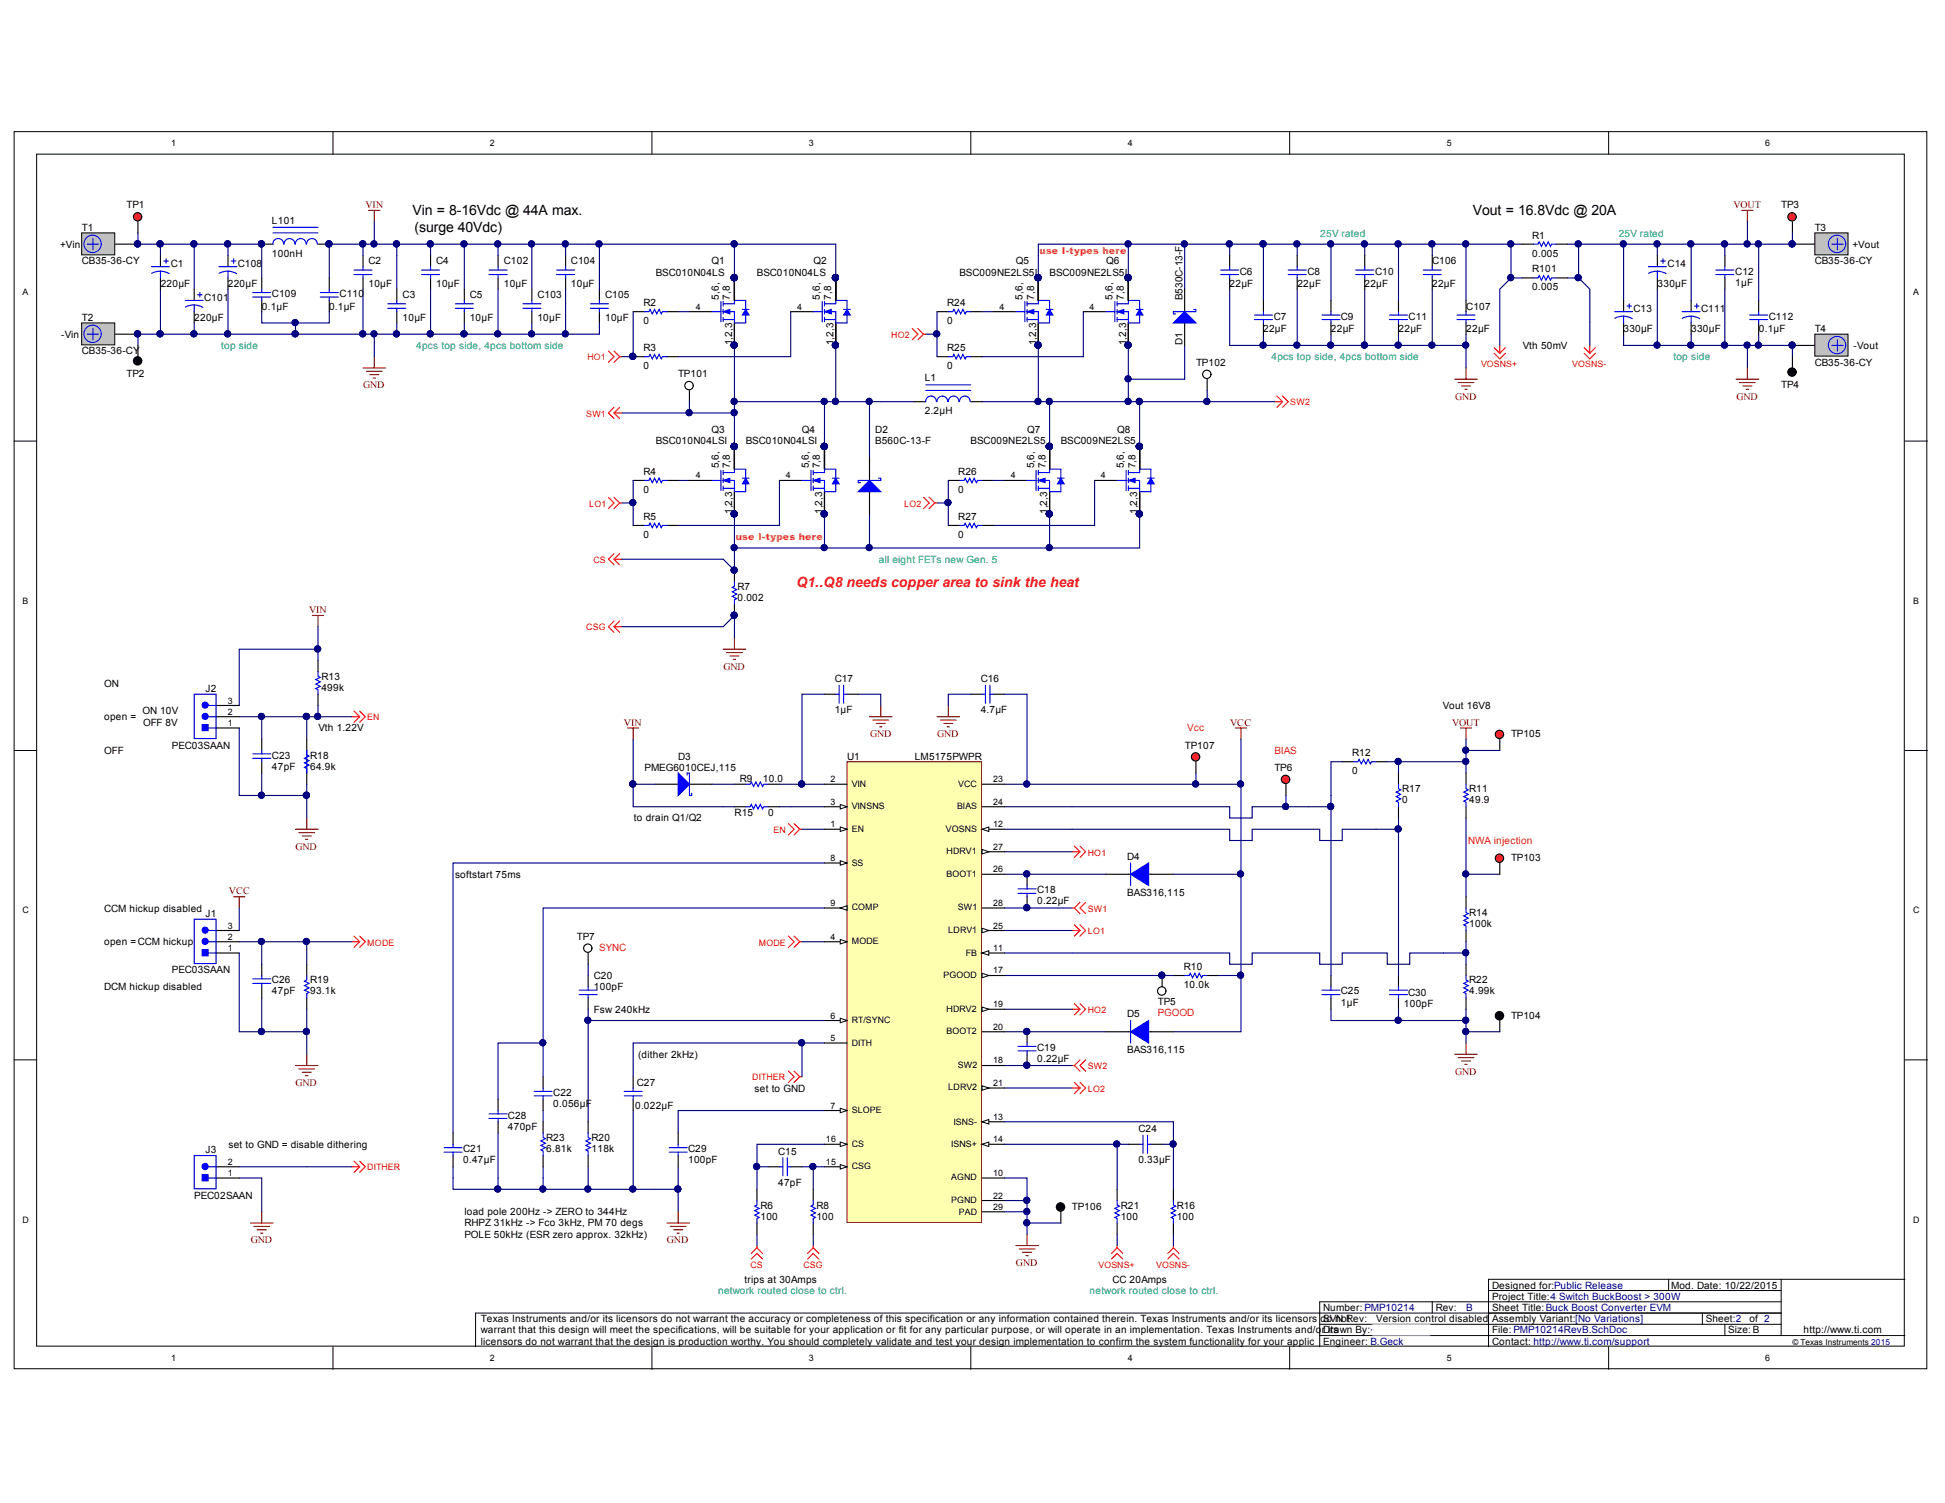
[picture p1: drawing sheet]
<svg xmlns="http://www.w3.org/2000/svg" width="279mm" height="216mm" viewBox="0 0 279 216" stroke-linecap="round" stroke-linejoin="round" font-family="sans-serif">
<defs><g id="words">
<g font-size="2">
<text x="59.3" y="30.9">Vin = 8-16Vdc @ 44A max.</text>
<text x="59.5" y="33.4">(surge 40Vdc)</text>
<text x="211.6" y="30.9">Vout = 16.8Vdc @ 20A</text>
</g>
<text font-size="2" fill="#ee0e22" x="114.4" y="84.3">Q1..Q8 needs copper area to sink the heat</text>
<g font-size="1.4">
<text x="18.2" y="29.9">TP1</text>
<text x="255.9" y="29.9">TP3</text>
<text x="8.6" y="35.6">+Vin</text>
<text x="11.8" y="33.1">T1</text>
<text x="39.1" y="32.2">L101</text>
<text x="220.1" y="34.3">R1</text>
<text x="260.7" y="33.1">T3</text>
<text x="266.1" y="35.6">+Vout</text>
<text x="11.8" y="38">CB35-36-CY</text>
<text x="23.1" y="41.3">220µF</text>
<text x="24.5" y="38.3">C1</text>
<text x="32.7" y="41.3">220µF</text>
<text x="34.2" y="38.3">C108</text>
<text x="39.1" y="36.9">100nH</text>
<text x="52.9" y="41.3">10µF</text>
<text x="52.9" y="38">C2</text>
<text x="62.7" y="41.3">10µF</text>
<text x="62.7" y="38">C4</text>
<text x="72.4" y="41.3">10µF</text>
<text x="72.4" y="38">C102</text>
<text x="82" y="41.3">10µF</text>
<text x="82" y="38">C104</text>
<text x="94.2" y="39.6">BSC010N04LS</text>
<text x="102.2" y="38">Q1</text>
<text x="108.7" y="39.6">BSC010N04LS</text>
<text x="116.9" y="38">Q2</text>
<text x="137.8" y="39.6">BSC009NE2LS5I</text>
<text x="145.9" y="38">Q5</text>
<text x="150.8" y="39.6">BSC009NE2LS5I</text>
<text x="158.9" y="38">Q6</text>
<text x="176.6" y="41.3">22µF</text>
<text x="178.1" y="39.5">C6</text>
<text x="186.4" y="41.3">22µF</text>
<text x="187.8" y="39.5">C8</text>
<text x="196" y="41.3">22µF</text>
<text x="197.5" y="39.5">C10</text>
<text x="205.7" y="41.3">22µF</text>
<text x="205.7" y="38">C106</text>
<text x="220.1" y="41.7">0.005</text>
<text x="220.1" y="39.1">R101</text>
<text x="220.1" y="36.9">0.005</text>
<text x="238.1" y="41.3">330µF</text>
<text x="239.6" y="38.3">C14</text>
<text x="249.3" y="41.1">1µF</text>
<text x="249.3" y="39.5">C12</text>
<text x="260.7" y="38">CB35-36-CY</text>
<text x="11.8" y="46.1">T2</text>
<text x="27.9" y="46.1">220µF</text>
<text x="29.3" y="43.2">C101</text>
<text x="37.6" y="44.5">0.1µF</text>
<text x="39.1" y="42.7">C109</text>
<text x="47.3" y="44.5">0.1µF</text>
<text x="48.8" y="42.7">C110</text>
<text x="57.8" y="46.1">10µF</text>
<text x="57.8" y="42.9">C3</text>
<text x="67.5" y="46.1">10µF</text>
<text x="67.5" y="42.9">C5</text>
<text x="77.2" y="46.1">10µF</text>
<text x="77.2" y="42.9">C103</text>
<text x="86.9" y="46.1">10µF</text>
<text x="86.9" y="42.9">C105</text>
<text x="92.4" y="46.6">0</text>
<text x="92.4" y="44">R2</text>
<text x="103.2" y="43" transform="rotate(-90 103.2 43)">5,6,</text>
<text x="104.9" y="43" transform="rotate(-90 104.9 43)">7,8</text>
<text x="117.8" y="43" transform="rotate(-90 117.8 43)">5,6,</text>
<text x="119.4" y="43" transform="rotate(-90 119.4 43)">7,8</text>
<text x="136.1" y="46.6">0</text>
<text x="136.1" y="44">R24</text>
<text x="146.9" y="43" transform="rotate(-90 146.9 43)">5,6,</text>
<text x="148.6" y="43" transform="rotate(-90 148.6 43)">7,8</text>
<text x="159.8" y="43" transform="rotate(-90 159.8 43)">5,6,</text>
<text x="161.4" y="43" transform="rotate(-90 161.4 43)">7,8</text>
<text x="169.9" y="43.1" transform="rotate(-90 169.9 43.1)">B530C-13-F</text>
<text x="181.5" y="47.7">22µF</text>
<text x="183" y="45.9">C7</text>
<text x="191.2" y="47.7">22µF</text>
<text x="192.6" y="45.9">C9</text>
<text x="200.9" y="47.7">22µF</text>
<text x="202.3" y="45.9">C11</text>
<text x="210.6" y="47.7">22µF</text>
<text x="210.6" y="44.5">C107</text>
<text x="233.2" y="47.7">330µF</text>
<text x="234.6" y="44.8">C13</text>
<text x="242.9" y="47.7">330µF</text>
<text x="244.4" y="44.8">C111</text>
<text x="252.7" y="47.7">0.1µF</text>
<text x="254.1" y="45.9">C112</text>
<text x="260.7" y="47.7">T4</text>
<text x="8.8" y="48.5">-Vin</text>
<text x="11.8" y="50.9">CB35-36-CY</text>
<text x="92.4" y="53">0</text>
<text x="92.4" y="50.5">R3</text>
<text x="105.2" y="49.6" transform="rotate(-90 105.2 49.6)">1,2,3</text>
<text x="119.7" y="49.6" transform="rotate(-90 119.7 49.6)">1,2,3</text>
<text x="136.1" y="53">0</text>
<text x="136.1" y="50.5">R25</text>
<text x="148.8" y="49.6" transform="rotate(-90 148.8 49.6)">1,2,3</text>
<text x="161.8" y="49.6" transform="rotate(-90 161.8 49.6)">1,2,3</text>
<text x="169.9" y="49.6" transform="rotate(-90 169.9 49.6)">D1</text>
<text x="171.8" y="52.6">TP102</text>
<text x="218.8" y="50.1">Vth 50mV</text>
<text x="260.7" y="52.6">CB35-36-CY</text>
<text x="266.3" y="50.1">-Vout</text>
<text x="18.2" y="54.2">TP2</text>
<text x="97.4" y="54.2">TP101</text>
<text x="132.8" y="59.5">2.2µH</text>
<text x="132.8" y="54.8">L1</text>
<text x="255.9" y="55.8">TP4</text>
<text x="94.2" y="63.8">BSC010N04LSI</text>
<text x="102.2" y="62.2">Q3</text>
<text x="107.1" y="63.8">BSC010N04LSI</text>
<text x="115.2" y="62.2">Q4</text>
<text x="125.7" y="62.2">D2</text>
<text x="125.7" y="63.8">B560C-13-F</text>
<text x="139.4" y="63.8">BSC009NE2LS5</text>
<text x="147.6" y="62.2">Q7</text>
<text x="152.4" y="63.8">BSC009NE2LS5</text>
<text x="160.5" y="62.2">Q8</text>
<text x="92.4" y="70.8">0</text>
<text x="92.4" y="68.2">R4</text>
<text x="103.2" y="67.2" transform="rotate(-90 103.2 67.2)">5,6,</text>
<text x="104.9" y="67.2" transform="rotate(-90 104.9 67.2)">7,8</text>
<text x="116.2" y="67.2" transform="rotate(-90 116.2 67.2)">5,6,</text>
<text x="117.8" y="67.2" transform="rotate(-90 117.8 67.2)">7,8</text>
<text x="137.7" y="70.8">0</text>
<text x="137.7" y="68.2">R26</text>
<text x="148.6" y="67.2" transform="rotate(-90 148.6 67.2)">5,6,</text>
<text x="150.2" y="67.2" transform="rotate(-90 150.2 67.2)">7,8</text>
<text x="161.4" y="67.2" transform="rotate(-90 161.4 67.2)">5,6,</text>
<text x="163.1" y="67.2" transform="rotate(-90 163.1 67.2)">7,8</text>
<text x="92.4" y="77.3">0</text>
<text x="92.4" y="74.7">R5</text>
<text x="105.2" y="73.9" transform="rotate(-90 105.2 73.9)">1,2,3</text>
<text x="118.1" y="73.9" transform="rotate(-90 118.1 73.9)">1,2,3</text>
<text x="137.7" y="77.3">0</text>
<text x="137.7" y="74.7">R27</text>
<text x="150.4" y="73.9" transform="rotate(-90 150.4 73.9)">1,2,3</text>
<text x="163.4" y="73.9" transform="rotate(-90 163.4 73.9)">1,2,3</text>
<text x="106" y="86.3">0.002</text>
<text x="106" y="84.7">R7</text>
<text x="15" y="98.6">ON</text>
<text x="29.5" y="99.4">J2</text>
<text x="46.2" y="99.2">499k</text>
<text x="46.2" y="97.6">R13</text>
<text x="119.9" y="98">C17</text>
<text x="140.9" y="98">C16</text>
<text x="207.3" y="101.9">Vout 16V8</text>
<text x="15" y="103.5">open =</text>
<text x="20.5" y="102.6">ON 10V</text>
<text x="20.5" y="104.2">OFF 8V</text>
<text x="24.7" y="107.5">PEC03SAAN</text>
<text x="45.7" y="105.1">Vth 1.22V</text>
<text x="119.9" y="102.5">1µF</text>
<text x="140.9" y="102.5">4.7µF</text>
<text x="170.2" y="107.5">TP107</text>
<text x="217.1" y="105.9">TP105</text>
<text x="15" y="108.3">OFF</text>
<text x="39.1" y="109">C23</text>
<text x="39.1" y="110.6">47pF</text>
<text x="44.6" y="110.6">64.9k</text>
<text x="44.6" y="109">R18</text>
<text x="92.6" y="110.7">PMEG6010CEJ,115</text>
<text x="97.4" y="109.1">D3</text>
<text x="106.3" y="112.3">R9</text>
<text x="109.6" y="112.3">10.0</text>
<text x="121.7" y="109.1">U1</text>
<text x="131.4" y="109.1">LM5175PWPR</text>
<text x="183.1" y="110.7">TP6</text>
<text x="194.2" y="111.2">0</text>
<text x="194.2" y="108.6">R12</text>
<text x="201.4" y="113.8">R17</text>
<text x="211.1" y="113.8">R11</text>
<text x="91.1" y="118">to drain Q1/Q2</text>
<text x="105.5" y="117.2">R15</text>
<text x="110.3" y="117.2">0</text>
<text x="201.4" y="115.4">0</text>
<text x="211.1" y="115.4">49.9</text>
<text x="161.9" y="123.5">D4</text>
<text x="217.1" y="123.7">TP103</text>
<text x="15" y="130.9">CCM hickup disabled</text>
<text x="29.5" y="131.8">J1</text>
<text x="65.4" y="126.1">softstart 75ms</text>
<text x="149" y="129.9">0.22µF</text>
<text x="149" y="128.3">C18</text>
<text x="161.9" y="128.7">BAS316,115</text>
<text x="211.1" y="131.6">R14</text>
<text x="15" y="135.8">open =CCM hickup</text>
<text x="82.9" y="135">TP7</text>
<text x="211.1" y="133.2">100k</text>
<text x="15" y="142.3">DCM hickup disabled</text>
<text x="24.7" y="139.8">PEC03SAAN</text>
<text x="39.1" y="141.2">C26</text>
<text x="39.1" y="142.9">47pF</text>
<text x="44.6" y="142.9">93.1k</text>
<text x="44.6" y="141.2">R19</text>
<text x="85.3" y="142.3">100pF</text>
<text x="85.3" y="140.7">C20</text>
<text x="170" y="141.9">10.0k</text>
<text x="170" y="139.3">R10</text>
<text x="192.6" y="142.9">C25</text>
<text x="202.3" y="143">C30</text>
<text x="211.1" y="142.9">4.99k</text>
<text x="211.1" y="141.2">R22</text>
<text x="85.3" y="145.5">Fsw 240kHz</text>
<text x="161.9" y="146.1">D5</text>
<text x="166.3" y="144.4">TP5</text>
<text x="192.6" y="144.5">1µF</text>
<text x="201.7" y="144.6">100pF</text>
<text x="217.1" y="146.3">TP104</text>
<text x="91.5" y="156">C27</text>
<text x="91.7" y="152">(dither 2kHz)</text>
<text x="149" y="152.6">0.22µF</text>
<text x="149" y="151">C19</text>
<text x="161.9" y="151.3">BAS316,115</text>
<text x="73" y="160.7">C28</text>
<text x="79.5" y="159.1">0.056µF</text>
<text x="79.5" y="157.5">C22</text>
<text x="91.2" y="159.3">0.022µF</text>
<text x="108.4" y="156.8">set to GND</text>
<text x="29.5" y="165.7">J3</text>
<text x="32.8" y="164.9">set to GND = disable dithering</text>
<text x="66.5" y="167.1">0.47µF</text>
<text x="66.5" y="165.5">C21</text>
<text x="73" y="162.3">470pF</text>
<text x="78.5" y="165.5">6.81k</text>
<text x="78.5" y="163.9">R23</text>
<text x="85" y="165.5">118k</text>
<text x="85" y="163.9">R20</text>
<text x="98.8" y="167.1">100pF</text>
<text x="98.8" y="165.5">C29</text>
<text x="111.8" y="165.8">C15</text>
<text x="163.5" y="167.1">0.33µF</text>
<text x="163.5" y="162.6">C24</text>
<text x="27.9" y="172.2">PEC02SAAN</text>
<text x="109.2" y="173.6">R6</text>
<text x="111.8" y="170.4">47pF</text>
<text x="117.3" y="173.6">R8</text>
<text x="154" y="173.8">TP106</text>
<text x="161" y="173.6">R21</text>
<text x="169" y="173.6">R16</text>
<text x="66.7" y="174.6">load pole 200Hz -&gt; ZERO to 344Hz</text>
<text x="66.7" y="176.2">RHPZ 31kHz -&gt; Fco 3kHz, PM 70 degs</text>
<text x="66.7" y="177.8">POLE 50kHz (ESR zero approx. 32kHz)</text>
<text x="109.2" y="175.2">100</text>
<text x="117.3" y="175.2">100</text>
<text x="161" y="175.2">100</text>
<text x="169" y="175.2">100</text>
<text x="107" y="184.3">trips at 30Amps</text>
<text x="159.8" y="184.3">CC 20Amps</text>
<text x="214.4" y="185.1">Designed for:Public Release</text>
<text x="240.1" y="185.1">Mod. Date: 10/22/2015</text>
<text x="69.1" y="189.9">Texas Instruments and/or its licensors do not warrant the accuracy or completeness of this specification or any information contained therein. Texas Instruments and/or its licensors</text>
<text x="69.1" y="191.5">warrant that this design will meet the specifications, will be suitable for your application or fit for any particular purpose, or will operate in an implementation. Texas Instruments and/o</text>
<text x="189.7" y="189.9">dSoVnoRev:</text>
<text x="189.9" y="191.5">rDirts</text>
<text x="190.1" y="188.3">Number: PMP10214</text>
<text x="191.6" y="191.5">awn By:Kim Nielson</text>
<text x="191.9" y="189.9">N t</text>
<text x="197.7" y="189.9">Version control disabled</text>
<text x="206.2" y="188.3">Rev:</text>
<text x="214.4" y="188.3">Sheet Title:Buck Boost Converter EVM</text>
<text x="214.4" y="191.5">File: PMP10214RevB.SchDoc</text>
<text x="214.4" y="186.7">Project Title:4 Switch BuckBoost &gt; 300W</text>
<text x="214.4" y="189.9">Assembly Variant:[No Variations]</text>
<text x="245" y="189.9">Sheet:2</text>
<text x="248.3" y="191.5">Size: B</text>
<text x="251.3" y="189.9">of 2</text>
<text x="259.1" y="191.5">http://www.ti.com</text>
<text x="69.1" y="193.1">licensors do not warrant that the design is production worthy. You should completely validate and test your design implementation to confirm the system functionality for your applica</text>
<text x="189.7" y="193.1">tEngineer: B.Geck</text>
<text x="190.1" y="193.1">ion.</text>
<text x="214.4" y="193.1">Contact: http://www.ti.com/support</text>
</g>
<g font-size="1.4" fill="#800000">
<text x="52.5" y="29.9">VIN</text>
<text x="249" y="29.9">VOUT</text>
<text x="52.2" y="55.8">GND</text>
<text x="209" y="57.4">GND</text>
<text x="249.4" y="57.4">GND</text>
<text x="44.4" y="88.1">VIN</text>
<text x="103.9" y="96.2">GND</text>
<text x="89.6" y="104.2">VIN</text>
<text x="125" y="105.8">GND</text>
<text x="134.6" y="105.8">GND</text>
<text x="176.7" y="104.2">VCC</text>
<text x="208.6" y="104.2">VOUT</text>
<text x="42.4" y="122.1">GND</text>
<text x="32.9" y="128.5">VCC</text>
<text x="42.4" y="156">GND</text>
<text x="209" y="154.3">GND</text>
<text x="36" y="178.6">GND</text>
<text x="95.8" y="178.6">GND</text>
<text x="145.9" y="181.8">GND</text>
</g>
<g font-size="1.4" fill="#00a36e">
<text x="189.7" y="34">25V rated</text>
<text x="232.5" y="34">25V rated</text>
<text x="31.8" y="50.1">top side</text>
<text x="59.8" y="50.1">4pcs top side, 4pcs bottom side</text>
<text x="182.6" y="51.7">4pcs top side, 4pcs bottom side</text>
<text x="240.4" y="51.7">top side</text>
<text x="126.2" y="80.8">all eight FETs new Gen. 5</text>
<text x="103.2" y="185.9">network routed close to ctrl.</text>
<text x="156.5" y="185.9">network routed close to ctrl.</text>
</g>
<g font-size="1.4" fill="#fd8300">
<text x="149.3" y="36.4">use I-types here</text>
<text x="105.7" y="77.6">use I-types here</text>
</g>
<g font-size="1.4" fill="#ee0e22">
<text x="170.6" y="105.1">Vcc</text>
<text x="183.1" y="108.3">BIAS</text>
<text x="210.9" y="121.2">NWA injection</text>
<text x="86.1" y="136.6">SYNC</text>
<text x="166.3" y="146">PGOOD</text>
</g>
<text font-size="1.4" fill="#000080" x="210.6" y="188.3">B</text>
<g font-size="1.3">
<text x="24.6" y="21">1</text>
<text x="70.4" y="21">2</text>
<text x="116.2" y="21">3</text>
<text x="162" y="21">4</text>
<text x="207.8" y="21">5</text>
<text x="253.6" y="21">6</text>
<text x="3.2" y="42.4">A</text>
<text x="99.9" y="44.5">4</text>
<text x="114.5" y="44.5">4</text>
<text x="143.6" y="44.5">4</text>
<text x="156.5" y="44.5">4</text>
<text x="274.8" y="42.4">A</text>
<text x="99.9" y="68.7">4</text>
<text x="112.9" y="68.7">4</text>
<text x="145.2" y="68.7">4</text>
<text x="158.1" y="68.7">4</text>
<text x="3.2" y="86.7">B</text>
<text x="274.8" y="86.7">B</text>
<text x="32.7" y="101.1">3</text>
<text x="32.7" y="104.3">1</text>
<text x="32.7" y="102.7">2</text>
<text x="119.3" y="112.3">2</text>
<text x="122.4" y="113">VIN</text>
<text x="137.7" y="113">VCC</text>
<text x="142.6" y="112.3">23</text>
<text x="119.3" y="118.8">1</text>
<text x="119.3" y="115.6">3</text>
<text x="122.4" y="119.5">EN</text>
<text x="122.4" y="116.2">VINSNS</text>
<text x="135.9" y="119.5">VOSNS</text>
<text x="137.5" y="116.2">BIAS</text>
<text x="142.6" y="118.8">12</text>
<text x="142.6" y="115.6">24</text>
<text x="119.3" y="123.7">8</text>
<text x="122.4" y="124.3">SS</text>
<text x="136" y="125.9">BOOT1</text>
<text x="136" y="122.7">HDRV1</text>
<text x="142.6" y="125.3">26</text>
<text x="142.6" y="122.1">27</text>
<text x="3.2" y="131.2">C</text>
<text x="119.3" y="130.2">9</text>
<text x="122.4" y="130.8">COMP</text>
<text x="137.6" y="130.8">SW1</text>
<text x="142.6" y="130.2">28</text>
<text x="274.8" y="131.2">C</text>
<text x="32.7" y="136.6">1</text>
<text x="32.7" y="135">2</text>
<text x="32.7" y="133.4">3</text>
<text x="119.3" y="135">4</text>
<text x="122.4" y="135.7">MODE</text>
<text x="136.2" y="134.1">LDRV1</text>
<text x="138.8" y="137.3">FB</text>
<text x="142.6" y="136.6">11</text>
<text x="142.6" y="133.4">25</text>
<text x="135.5" y="140.5">PGOOD</text>
<text x="142.6" y="139.8">17</text>
<text x="119.3" y="149.5">5</text>
<text x="119.3" y="146.3">6</text>
<text x="122.4" y="147">RT/SYNC</text>
<text x="136" y="145.4">HDRV2</text>
<text x="136" y="148.6">BOOT2</text>
<text x="142.6" y="144.7">19</text>
<text x="142.6" y="147.9">20</text>
<text x="122.4" y="150.2">DITH</text>
<text x="137.6" y="153.4">SW2</text>
<text x="142.6" y="152.7">18</text>
<text x="119.3" y="159.3">7</text>
<text x="122.4" y="159.9">SLOPE</text>
<text x="136.2" y="156.6">LDRV2</text>
<text x="137" y="161.5">ISNS-</text>
<text x="142.6" y="160.9">13</text>
<text x="142.6" y="156">21</text>
<text x="32.7" y="167.4">2</text>
<text x="118.6" y="167.4">15</text>
<text x="118.6" y="164.1">16</text>
<text x="122.4" y="168">CSG</text>
<text x="122.4" y="164.7">CS</text>
<text x="136.6" y="164.7">ISNS+</text>
<text x="142.6" y="164.1">14</text>
<text x="32.7" y="169">1</text>
<text x="136.6" y="169.6">AGND</text>
<text x="136.6" y="172.9">PGND</text>
<text x="142.6" y="169">10</text>
<text x="142.6" y="172.2">22</text>
<text x="142.6" y="173.8">29</text>
<text x="3.2" y="175.6">D</text>
<text x="137.7" y="174.5">PAD</text>
<text x="274.8" y="175.6">D</text>
<text x="24.6" y="195.5">1</text>
<text x="70.4" y="195.5">2</text>
<text x="116.2" y="195.5">3</text>
<text x="162" y="195.5">4</text>
<text x="207.8" y="195.5">5</text>
<text x="253.6" y="195.5">6</text>
</g>
<g font-size="1.3" fill="#f00">
<text x="84.4" y="51.7">HO1</text>
<text x="128" y="48.5">HO2</text>
<text x="212.7" y="52.7">VOSNS+</text>
<text x="225.9" y="52.7">VOSNS-</text>
<text x="84.2" y="59.8">SW1</text>
<text x="185.4" y="58.2">SW2</text>
<text x="84.6" y="72.8">LO1</text>
<text x="129.9" y="72.8">LO2</text>
<text x="85.2" y="80.9">CS</text>
<text x="84.2" y="90.5">CSG</text>
<text x="52.8" y="103.5">EN</text>
<text x="111.1" y="119.6">EN</text>
<text x="156.3" y="122.9">HO1</text>
<text x="156.3" y="130.9">SW1</text>
<text x="52.8" y="135.8">MODE</text>
<text x="109" y="135.8">MODE</text>
<text x="156.3" y="134.2">LO1</text>
<text x="156.3" y="145.5">HO2</text>
<text x="108.1" y="155.2">DITHER</text>
<text x="156.3" y="153.6">SW2</text>
<text x="156.3" y="156.8">LO2</text>
<text x="52.8" y="168.1">DITHER</text>
<text x="107.8" y="182.1">CS</text>
<text x="115.4" y="182.1">CSG</text>
<text x="157.8" y="182.1">VOSNS+</text>
<text x="166.1" y="182.1">VOSNS-</text>
</g>
<text font-size="1.2" x="257.5" y="193.2">© Texas Instruments 2015</text>
</g></defs>
<g fill="#fff" stroke="#000" stroke-width=".14">
<path d="M2 18.9h274.8v177.7h-274.8z"/>
<path d="M5.3 22.1h268.3v171.3h-268.3z"/>
</g>
<g fill="none" stroke="#000" stroke-width=".14">
<path d="M47.8 18.9v3.2M93.7 18.9v3.2M139.5 18.9v3.2M185.3 18.9v3.2M231.1 18.9v3.2M2 63.4h3.3M273.6 63.4h3.3M2 107.8h3.3M273.6 107.8h3.3M2 152.2h3.3M273.6 152.2h3.3M47.8 193.5v3.2"/>
<path d="M93.7 193.5v3.2M139.5 193.5v3.2M185.3 193.5v3.2M189.6 191.8h84M189.6 190.2h66.3M205.7 187v1.6M213.8 185.4h42.1M231.1 193.5v3.2M239.7 183.8v1.6M244.5 188.6v1.6M247.8 190.2v1.6M255.9 188.6h-187.6v4.9"/>
<path d="M255.9 187h-66.3v6.5M255.9 183.8v8M273.6 183.8h-59.8v9.7"/>
</g>
<g fill="none" stroke="#000" stroke-width=".16">
<path d="M52.1 36.7v1.6M52.1 39.9v1.6M247.8 36.7v1.6M247.8 39.9v1.6M91 51.2h1.6M91 44.8h1.6M95.8 51.2h1.6M95.8 44.8h1.6M91 75.5h1.6M91 69h1.6M95.8 75.5h1.6M95.8 69h1.6"/>
<path d="M139.5 99.7h1.6M142.7 99.7h1.6M37.6 106.2v1.6M37.6 109.4v1.6M105.5 112.7h1.6M105.5 115.9h1.6M110.4 112.7h1.6M110.4 115.9h1.6M192.8 109.4h1.6M197.7 109.4h1.6M200.9 111v1.7M200.9 115.9v1.6"/>
<path d="M44.1 138.5v1.6M147.5 125.6v1.6M147.5 128.8v1.6M158.9 125.6h9.7M44.1 143.4v1.6M84.5 140.1v1.6M84.5 143.4v1.6M147.5 148.2v1.6M147.5 151.4v1.7M158.9 148.2h9.7M168.6 140.1h1.6M173.4 140.1h1.6"/>
<path d="M200.9 140.1v1.6M200.9 143.4v1.6M108.7 170.8v1.7M108.7 175.7v1.6M110.4 167.6h1.6M113.6 167.6h1.6M116.8 170.8v1.7M116.8 175.7v1.6M162.1 164.4h1.6M165.3 164.4h1.6"/>
</g>
<g fill="none" stroke="#00f" stroke-width=".16">
<path d="M50.9 38.8h2.5M50.9 39.4h2.5M52.1 38.3v.5M52.1 39.4v.5M246.5 38.8h2.6M246.5 39.4h2.6M247.8 38.3v.5M247.8 39.4v.5M92.6 51.2h.6l.2-.3 .3 .7 .3-.7 .3 .7 .4-.7 .3 .7 .2-.4h.6M92.6 44.8h.6l.2-.4 .3 .7 .3-.7 .3 .7 .4-.7 .3 .7 .2-.3h.6M92.6 75.5h.6l.2-.3 .3 .6 .3-.6 .3 .6 .4-.6 .3 .6 .2-.3h.6M92.6 69h.6l.2-.3 .3 .6 .3-.6 .3 .6 .4-.6 .3 .6 .2-.3h.6"/>
<path d="M141.1 99.7h.5M141.6 98.4v2.6M142.2 99.7h.5M142.2 98.4v2.6M36.3 108.3h2.6M36.3 108.9h2.6M37.6 107.8v.5M37.6 108.9v.5M107.1 112.7h.7l.1-.4 .4 .7 .3-.7 .3 .7 .3-.7 .3 .7 .2-.3h.7M107.1 115.9h.7l.1-.3 .4 .6 .3-.6 .3 .6 .3-.6 .3 .6 .2-.3h.7M194.4 109.4h.7l.1-.3 .4 .6 .3-.6 .3 .6 .3-.6 .4 .6 .1-.3h.7M200.9 112.7v.6l.3 .2-.6 .3 .6 .3-.6 .3 .6 .4-.6 .3 .3 .1v.7"/>
<path d="M146.2 128.3h2.6M146.2 127.7h2.6M147.5 127.2v.5M147.5 128.3v.5M162.4 124v3.2M44.1 140.1v.7l-.4 .1 .7 .4-.7 .3 .7 .3-.7 .3 .7 .4-.3 .1v.7M83.2 142.2h2.6M83.2 142.9h2.6M84.5 141.7v.5M84.5 142.9v.5M146.2 150.3h2.6M146.2 151h2.6"/>
<path d="M147.5 149.8v.5M147.5 151v.4M162.4 146.6v3.2M170.2 140.1h.6l.2-.3 .3 .7 .3-.7 .4 .7 .3-.7 .3 .7 .2-.4h.6M199.6 142.2h2.6M199.6 142.9h2.6M200.9 141.7v.5M200.9 142.9v.5M108.7 172.5v.6l-.3 .2 .7 .3-.7 .3 .7 .3-.7 .4 .7 .3-.4 .1v.7M112 167.6h.5M112.5 166.3v2.6M113.1 167.6h.5"/>
<path d="M113.1 166.3v2.6M116.8 172.5v.6l-.3 .2 .6 .3-.6 .3 .6 .3-.6 .4 .6 .3-.3 .1v.7M163.7 164.4h.5M164.2 163.1v2.6M164.8 164.4h.5M164.8 163.1v2.6"/>
</g>
<g fill="none" stroke="#000080" stroke-width=".16">
<path d="M19.8 33.5v1.6M23 35.1v1.6M52.1 35.1v1.6M57 35.1v1.6M66.7 35.1v6.4M105.5 35.1h-43.6v1.6M149.2 35.1h32.3M170.2 35.1v6.4M176.6 35.1v1.6M181.5 35.1h37.2M181.5 35.1v8.1M186.3 35.1v1.6"/>
<path d="M191.2 35.1v8.1M196 35.1v1.6M225.1 35.1h32.4M233.2 35.1v8.1M238.1 35.1v1.6M105.5 49.6v14.6M105.5 57.7h21M124.9 59.3v6.5M141.1 57.7h22.6M238.1 41.5v8.1M251 49.6v3.3M124.9 73.9v1.6"/>
<path d="M78 154.7v-4.9h-6.4v8.1M78 167.6v1.6M97.4 170.8v3.3"/>
</g>
<g fill="#000080" stroke="#000080" stroke-width=".14">
<circle cx="23" cy="35" r=".44"/>
<circle cx="61.8" cy="35" r=".44"/>
<circle cx="66.6" cy="35" r=".44"/>
<circle cx="71.5" cy="35" r=".44"/>
<circle cx="76.3" cy="35" r=".44"/>
<circle cx="81.2" cy="35" r=".44"/>
<circle cx="56.9" cy="35" r=".44"/>
<circle cx="52.1" cy="35" r=".44"/>
<circle cx="86" cy="35" r=".44"/>
<circle cx="105.5" cy="35" r=".44"/>
<circle cx="105.5" cy="64.1" r=".44"/>
<circle cx="105.5" cy="59.3" r=".44"/>
<circle cx="105.5" cy="57.7" r=".44"/>
<circle cx="105.5" cy="49.6" r=".44"/>
<circle cx="124.9" cy="57.7" r=".44"/>
<circle cx="120" cy="57.7" r=".44"/>
<circle cx="118.4" cy="57.7" r=".44"/>
<circle cx="149.1" cy="57.7" r=".44"/>
<circle cx="150.7" cy="57.7" r=".44"/>
<circle cx="162" cy="57.7" r=".44"/>
<circle cx="163.7" cy="57.7" r=".44"/>
<circle cx="162" cy="35" r=".44"/>
<circle cx="170.1" cy="35" r=".44"/>
<circle cx="176.6" cy="35" r=".44"/>
<circle cx="181.4" cy="35" r=".44"/>
<circle cx="238" cy="49.6" r=".44"/>
<circle cx="226.7" cy="35" r=".44"/>
<circle cx="233.2" cy="35" r=".44"/>
<circle cx="238" cy="35" r=".44"/>
<circle cx="242.9" cy="35" r=".44"/>
<circle cx="247.7" cy="35" r=".44"/>
<circle cx="251" cy="35" r=".44"/>
<circle cx="252.6" cy="35" r=".44"/>
<circle cx="257.4" cy="35" r=".44"/>
<circle cx="217" cy="35" r=".44"/>
<circle cx="210.5" cy="35" r=".44"/>
<circle cx="205.7" cy="35" r=".44"/>
<circle cx="200.8" cy="35" r=".44"/>
<circle cx="196" cy="35" r=".44"/>
<circle cx="191.1" cy="35" r=".44"/>
<circle cx="186.3" cy="35" r=".44"/>
<circle cx="90.9" cy="51.2" r=".44"/>
<circle cx="251" cy="49.6" r=".44"/>
<circle cx="97.4" cy="170.8" r=".44"/>
<circle cx="78" cy="149.8" r=".44"/>
<circle cx="147.5" cy="130.4" r=".44"/>
<circle cx="147.5" cy="125.5" r=".44"/>
<circle cx="147.5" cy="148.2" r=".44"/>
<circle cx="147.5" cy="153" r=".44"/>
<circle cx="19.8" cy="35" r=".44"/>
</g>
<g fill="#00f" stroke="#00f" stroke-width=".16">
<path d="M162.4 148.2l2.6-1.6v3.2z"/>
<path d="M162.4 125.6l2.6-1.6v3.2z"/>
</g>
<path d="M53 30.2h1.6M53.8 30.2v1.6M90.1 104.6h1.7M91 104.6v1.6M177.5 104.6h1.6M178.3 104.6v1.6M33.6 128.8h1.6M34.4 128.8v1.6" fill="none" stroke="#800000" stroke-width=".16"/>
<circle cx="84.4" cy="136.2" r=".6" fill="#fff" stroke="#000" stroke-width=".16"/>
<path d="M84.5 136.9v1.6" fill="none" stroke="#000" stroke-width=".16"/>
<circle cx="166.9" cy="142.4" r=".61" fill="#fff" stroke="#000" stroke-width=".16"/>
<g fill="none" stroke="#000" stroke-width=".16">
<path d="M61.9 36.7v1.6M61.9 39.9v1.6M57 41.5v1.7M57 44.8v1.6M66.7 41.5v1.7M66.7 44.8v1.6M37.6 138.5v1.6M37.6 141.7v1.7M166.9 140.1v1.6M160.5 170.8v1.7M160.5 175.7v1.6M168.6 170.8v1.7"/>
<path d="M168.6 175.7v1.6"/>
</g>
<g fill="#000080" stroke="#000080" stroke-width=".14">
<circle cx="166.9" cy="140.1" r=".44"/>
<circle cx="196" cy="49.6" r=".44"/>
<circle cx="191.1" cy="49.6" r=".44"/>
<circle cx="186.3" cy="49.6" r=".44"/>
<circle cx="181.4" cy="49.6" r=".44"/>
<circle cx="19.8" cy="48" r=".44"/>
<circle cx="210.5" cy="125.5" r=".44"/>
<circle cx="257.4" cy="49.6" r=".44"/>
<circle cx="238" cy="49.6" r=".44"/>
<circle cx="242.9" cy="49.6" r=".44"/>
<circle cx="247.7" cy="49.6" r=".44"/>
<circle cx="251" cy="49.6" r=".44"/>
<circle cx="252.6" cy="49.6" r=".44"/>
<circle cx="210.5" cy="136.9" r=".44"/>
<circle cx="200.8" cy="119.1" r=".44"/>
<circle cx="97.4" cy="170.8" r=".44"/>
<circle cx="99" cy="59.3" r=".44"/>
<circle cx="105.5" cy="59.3" r=".44"/>
<circle cx="90.9" cy="170.8" r=".44"/>
<circle cx="84.4" cy="170.8" r=".44"/>
<circle cx="78" cy="170.8" r=".44"/>
<circle cx="71.5" cy="170.8" r=".44"/>
<circle cx="251" cy="35" r=".44"/>
<circle cx="105.5" cy="88.4" r=".44"/>
<circle cx="105.5" cy="35" r=".44"/>
<circle cx="105.5" cy="39.9" r=".44"/>
<circle cx="149.1" cy="39.9" r=".44"/>
<circle cx="66.6" cy="48" r=".44"/>
<circle cx="61.8" cy="48" r=".44"/>
<circle cx="57" cy="48" r=".44"/>
<circle cx="23" cy="48" r=".44"/>
<circle cx="44" cy="102.9" r=".44"/>
<circle cx="45.6" cy="102.9" r=".44"/>
<circle cx="210.5" cy="109.4" r=".44"/>
<circle cx="210.5" cy="107.8" r=".44"/>
<circle cx="52.1" cy="48" r=".44"/>
<circle cx="115.1" cy="149.8" r=".44"/>
<circle cx="78" cy="149.8" r=".44"/>
<circle cx="147.5" cy="112.6" r=".44"/>
<circle cx="147.5" cy="125.5" r=".44"/>
<circle cx="147.5" cy="130.4" r=".44"/>
<circle cx="147.5" cy="148.2" r=".44"/>
<circle cx="147.5" cy="153" r=".44"/>
<circle cx="178.2" cy="112.6" r=".44"/>
<circle cx="178.2" cy="125.5" r=".44"/>
<circle cx="178.2" cy="140.1" r=".44"/>
<circle cx="191.1" cy="115.8" r=".44"/>
<circle cx="147.5" cy="174" r=".44"/>
<circle cx="147.5" cy="175.6" r=".44"/>
<circle cx="171.7" cy="112.6" r=".44"/>
<circle cx="120" cy="39.9" r=".44"/>
<circle cx="118.4" cy="64.1" r=".44"/>
<circle cx="118.4" cy="57.7" r=".44"/>
<circle cx="120" cy="49.6" r=".44"/>
<circle cx="120" cy="57.7" r=".44"/>
<circle cx="118.4" cy="73.8" r=".44"/>
<circle cx="118.4" cy="78.7" r=".44"/>
<circle cx="105.5" cy="78.7" r=".44"/>
<circle cx="105.5" cy="73.8" r=".44"/>
<circle cx="149.1" cy="49.6" r=".44"/>
<circle cx="149.1" cy="57.7" r=".44"/>
<circle cx="150.7" cy="64.1" r=".44"/>
<circle cx="150.7" cy="57.7" r=".44"/>
<circle cx="162" cy="39.9" r=".44"/>
<circle cx="162" cy="35" r=".44"/>
<circle cx="162" cy="49.6" r=".44"/>
<circle cx="162" cy="54.4" r=".44"/>
<circle cx="162" cy="57.7" r=".44"/>
<circle cx="163.7" cy="64.1" r=".44"/>
<circle cx="163.7" cy="57.7" r=".44"/>
<circle cx="124.9" cy="78.7" r=".44"/>
<circle cx="150.7" cy="78.7" r=".44"/>
<circle cx="163.7" cy="73.8" r=".44"/>
<circle cx="150.7" cy="73.8" r=".44"/>
<circle cx="173.4" cy="57.7" r=".44"/>
<circle cx="124.9" cy="57.7" r=".44"/>
<circle cx="210.5" cy="35" r=".44"/>
<circle cx="200.8" cy="49.6" r=".44"/>
<circle cx="205.7" cy="49.6" r=".44"/>
<circle cx="210.5" cy="49.6" r=".44"/>
<circle cx="45.6" cy="93.2" r=".44"/>
</g>
<g fill="none" stroke="#000080" stroke-width=".16">
<path d="M57 36.7v4.8M105.5 39.9v-4.8h14.6v4.8M149.2 35.1v4.8M162.1 35.1v4.8M210.6 35.1v8.1M251 31.8v3.3M19.8 48v1.6M23 41.5v6.5M52.1 41.5v6.5M57 46.4v1.6M61.9 41.5v6.5M66.7 46.4v1.6"/>
<path d="M89.3 59.3h16.2M113.6 44.8v6.4h-16.2M118.4 57.7v6.5M120.1 49.6v8.1M124.9 57.7v1.6M126.5 57.7h4.9M149.2 49.6v8.1M150.8 57.7v6.5M155.6 44.8v6.4h-14.5M162.1 49.6v8.1M170.2 49.6v4.9h-8.1M176.6 41.5v8.1h19.4"/>
<path d="M181.5 48v1.6M183.1 57.7h-19.4v6.5M186.3 41.5v8.1M191.2 48v1.6M196 41.5v8.1M210.6 48v1.6h-14.6M210.6 49.6v3.3M233.2 48v1.6h22.7M257.5 49.6v1.6M97.4 69h1.6M105.5 73.9v4.8h12.9v-4.8M112 69v6.5h-14.6"/>
<path d="M124.9 75.5v3.2M150.8 73.9v4.8M157.2 69v6.5h-14.5M163.7 73.9v4.8h-45.3M45.7 90v4.9M105.5 88.4v3.2M139.5 99.7h-3.3v1.6M144.3 99.7h3.2v13h-3.2M44.1 103h6.4M102.3 112.7h3.2M103.9 115.9h1.6M112 115.9h1.6"/>
<path d="M115.2 119.1h3.2M144.3 115.9h9.7M147.5 112.7h30.8M178.3 106.2v42h-9.7M188 115.9h3.2M200.9 117.5v22.6M210.6 117.5v11.3M210.6 106.2v4.8M115.2 135.3h3.2M118.4 130.4h-40.4v19.4M118.4 124h-53.3v38.8M144.3 125.6h14.6"/>
<path d="M144.3 130.4h9.7M144.3 136.9h9.7M144.3 122.3h9.7M144.3 133.7h9.7M168.6 125.6h9.7M207.4 136.9h3.2M210.6 135.3v3.2M78 159.5v1.6M91 159.5v11.3M118.4 159.5h-21v3.3M118.4 149.8h-27.4v4.9M144.3 148.2h14.6"/>
<path d="M144.3 153.1h9.7M144.3 156.3h9.7M144.3 145h9.7M65.1 167.6v3.2h6.5M71.6 162.8v8h6.4M78 169.2v1.6h19.4M144.3 174.1h3.2v3.2"/>
</g>
<g fill="none" stroke="#00f" stroke-width=".16">
<path d="M60.6 38.8h2.5M60.6 39.4h2.5M61.9 38.3v.5M61.9 39.4v.5M55.7 43.6h2.6M55.7 44.3h2.6M57 43.2v.4M57 44.3v.5M65.4 43.6h2.6M65.4 44.3h2.6M66.7 43.2v.4M66.7 44.3v.5"/>
<path d="M36.3 140.6h2.6M36.3 141.3h2.6M37.6 140.1v.5M37.6 141.3v.4M160.5 172.5v.6l.3 .2-.6 .3 .6 .3-.6 .3 .6 .4-.6 .3 .3 .1v.7M168.6 172.5v.6l.3 .2-.7 .3 .7 .3-.7 .3 .7 .4-.7 .3 .4 .1v.7"/>
</g>
<g fill="none" stroke="#800000" stroke-width=".16">
<path d="M250.2 30.2h1.6M251 30.2v1.6M52.1 52.9h3.3M52.6 53.3h2.3M53.1 53.8h1.3M53.6 54.3h.3M53.8 51.2v1.7M209 54.5h3.2M209.5 55h2.2M209.9 55.4h1.3M210.4 55.9h.4M210.6 52.9v1.6"/>
<path d="M249.4 54.5h3.2M249.9 55h2.2M250.4 55.4h1.3M250.9 55.9h.3M251 52.9v1.6M44.9 88.4h1.6M45.7 88.4v1.6M103.9 93.3h3.2M104.4 93.7h2.2M104.9 94.2h1.3M105.3 94.7h.4M105.5 91.6v1.7"/>
<path d="M42.4 119.1h3.3M42.9 119.6h2.3M44.1 117.5v1.6M124.9 103h3.2M125.4 103.4h2.3M125.9 103.9h1.3M126.4 104.4h.3M126.5 101.3v1.7M134.6 103h3.2M135.1 103.4h2.3M135.6 103.9h1.3M136.1 104.4h.3"/>
<path d="M136.2 101.3v1.7M209.8 104.6h1.6M210.6 104.6v1.6M43.4 120.1h1.3M43.9 120.6h.3M42.4 153.1h3.3M42.9 153.5h2.3M43.4 154h1.3M43.9 154.5h.3M44.1 151.4v1.7M209 151.4h3.2M209.5 151.9h2.2"/>
<path d="M209.9 152.4h1.3M210.4 152.9h.4M210.6 149.8v1.6M95.8 175.7h3.2M96.3 176.2h2.3M96.8 176.7h1.3M97.3 177.1h.3M97.4 174.1v1.6M145.9 178.9h3.3M146.4 179.4h2.3M146.9 179.9h1.3M147.5 177.3v1.6"/>
<path d="M147.4 180.4h.3"/>
</g>
<g fill="none" stroke="#f00" stroke-width=".16">
<path d="M87.4 50.4l.8 .8-.8 .8M88.2 59.3l.8 .8M88.2 58.5l-.8 .8 .8 .8M88.2 59.3h1.1M88.2 50.4l.8 .8M89 58.5l-.8 .8M89 51.2l-.8 .8M89 51.2h.3M131 47.2l.9 .8-.9 .8M131.9 47.2l.8 .8M132.7 48l-.8 .8M132.7 48h.3"/>
<path d="M183.1 57.7h1.1M183.4 56.9l.8 .8M184.2 57.7l-.8 .8M184.2 56.9l.8 .8-.8 .8M214.6 49.9l.8 .9M214.6 50.8l.8 .8 .9-.8M215.4 49.6v1.2M216.3 49.9l-.9 .9M227.6 49.9l.8 .9M227.6 50.8l.8 .8 .8-.8M228.4 49.6v1.2M229.2 49.9l-.8 .9"/>
<path d="M87.4 71.4l.8 .8-.8 .9M88.2 71.4l.8 .8M88.2 79.5l-.8 .8 .8 .8M89 72.2l-.8 .9M89 72.2h.3M89 79.5l-.8 .8M132.7 71.4l.8 .8-.8 .9M133.5 71.4l.8 .8M134.3 72.2h.3M134.3 72.2l-.8 .9M88.2 80.3l.8 .8M88.2 80.3h1.1"/>
<path d="M88.2 90l.8 .8M88.2 89.2l-.8 .8 .8 .8M88.2 90h1.1M89 89.2l-.8 .8M50.5 103h1.2M50.9 102.1l.8 .9M51.7 103l-.8 .8M51.7 102.1l.8 .9-.8 .8M113.3 118.3l.8 .8-.8 .8M114.1 118.3l.8 .8M114.9 119.1l-.8 .8M114.9 119.1h.3"/>
<path d="M50.5 135.3h1.2M50.9 134.5l.8 .8M51.7 135.3l-.8 .8M51.7 134.5l.8 .8-.8 .8M113.3 134.5l.8 .8-.8 .8M114.1 134.5l.8 .8M114.9 135.3l-.8 .8M114.9 135.3h.3M154 122.3h1.1M154 133.7h1.1M154 130.4h.3M154.3 121.5l.8 .8"/>
<path d="M154.3 132.9l.8 .8M154.3 130.4l.8 .8M155.1 122.3l-.8 .9M155.1 121.5l.8 .8-.8 .9M155.1 133.7l-.8 .8M155.1 132.9l.8 .8-.8 .8M155.1 129.6l-.8 .8M155.9 129.6l-.8 .8 .8 .8M154 156.3h1.1M154 145h1.1M154 153.1h.3M154.3 155.5l.8 .8"/>
<path d="M154.3 144.2l.8 .8M154.3 153.1l.8 .8M155.1 156.3l-.8 .8M155.1 155.5l.8 .8-.8 .8M155.1 145l-.8 .8M155.1 144.2l.8 .8-.8 .8M155.1 152.2l-.8 .9M155.9 152.2l-.8 .9 .8 .8M108.7 179.2l-.8 .8M108.7 179.2l.8 .8M108.7 178.9v.3M116.8 179.2l-.8 .8"/>
<path d="M116.8 179.2l.8 .8M116.8 178.9v.3M160.5 179.2l-.8 .8M160.5 179.2l.8 .8M160.5 178.9v.3M168.6 179.2l-.9 .8M168.6 179.2l.8 .8M168.6 178.9v.3M107.9 180.9l.8-.9 .8 .9M116 180.9l.8-.9 .8 .9M159.7 180.9l.8-.9 .8 .9M167.7 180.9l.9-.9 .8 .9"/>
</g>
<circle cx="19.8" cy="31.1" r=".6" fill="#ee0e22" stroke="#000" stroke-width=".16"/>
<path d="M19.8 31.8v1.7M19.8 49.6v1.6M257.5 51.2v1.7" fill="none" stroke="#000" stroke-width=".16"/>
<g fill="#000" stroke="#000" stroke-width=".16">
<circle cx="19.8" cy="51.8" r=".6"/>
<circle cx="257.4" cy="53.4" r=".6"/>
</g>
<circle cx="257.4" cy="31.1" r=".6" fill="#ee0e22" stroke="#000" stroke-width=".16"/>
<g fill="none" stroke="#000" stroke-width=".16">
<path d="M257.5 31.8v1.7M134.6 51.2h1.6M134.6 44.8h1.6M139.5 51.2h1.6M139.5 44.8h1.6M136.2 69h1.6M136.2 75.5h1.6M141.1 69h1.6M141.1 75.5h1.6M94.2 112.7h3.2M99 112.7h3.3M91 154.7v1.6"/>
<path d="M91 157.9v1.6M65.1 162.8v1.6M65.1 166v1.6"/>
</g>
<g fill="none" stroke="#000080" stroke-width=".16">
<path d="M257.5 33.5v1.6M91 44.8v6.4M133 48h1.6M134.6 44.8v6.4M141.1 44.8h1.6M89.3 72.2h1.7M91 69v6.5M134.6 72.2h1.6M136.2 69v6.5M142.7 69h1.6M44.1 107.8v3.2M45.7 101.3v1.7"/>
<path d="M91 112.7v3.2h12.9M113.6 115.9h4.8M115.2 112.7h3.2M144.3 119.1h9.7M197.7 119.1h3.2M144.3 140.1h24.3M175 140.1h3.3M44.1 167.6h6.4M144.3 169.2h3.2v4.9M144.3 172.5h3.2"/>
</g>
<g fill="#000080" stroke="#000080" stroke-width=".14">
<circle cx="257.4" cy="35" r=".44"/>
<circle cx="134.6" cy="48" r=".44"/>
<circle cx="136.2" cy="72.2" r=".44"/>
<circle cx="90.9" cy="51.2" r=".44"/>
<circle cx="90.9" cy="72.2" r=".44"/>
<circle cx="45.6" cy="102.9" r=".44"/>
<circle cx="115.1" cy="112.6" r=".44"/>
<circle cx="90.9" cy="112.6" r=".44"/>
<circle cx="147.5" cy="172.4" r=".44"/>
<circle cx="147.5" cy="174" r=".44"/>
<circle cx="200.8" cy="119.1" r=".44"/>
<circle cx="178.2" cy="140.1" r=".44"/>
<circle cx="166.9" cy="140.1" r=".44"/>
</g>
<path d="M36 175.7h3.2M36.5 176.2h2.2M37 176.7h1.2M37.4 177.1h.4M37.6 174.1v1.6" fill="none" stroke="#800000" stroke-width=".16"/>
<path d="M113.3 153.9l.8 .8-.8 .8M114.1 153.9l.8 .8M114.9 154.7l-.8 .8M114.9 154.7h.3M50.5 167.6h1.2M50.9 166.8l.8 .8M51.7 167.6l-.8 .8M51.7 166.8l.8 .8-.8 .8" fill="none" stroke="#f00" stroke-width=".16"/>
<g fill="none" stroke="#00f" stroke-width=".16">
<path d="M136.2 51.2h.7l.1-.3 .4 .7 .3-.7 .3 .7 .3-.7 .3 .7 .2-.4h.7M136.2 44.8h.7l.1-.4 .4 .7 .3-.7 .3 .7 .3-.7 .3 .7 .2-.3h.7M137.8 69h.7l.1-.3 .4 .6 .3-.6 .3 .6 .3-.6 .4 .6 .1-.3h.7M137.8 75.5h.7l.1-.3 .4 .6 .3-.6 .3 .6 .3-.6 .4 .6 .1-.3h.7M98.7 111.4v-.4h.3v3.3h.4v-.4M89.7 156.8h2.5M89.7 157.4h2.5M91 156.3v.5M91 157.4v.5M63.8 164.9h2.6M63.8 165.5h2.6M65.1 164.4v.5"/>
<path d="M65.1 165.5v.5"/>
</g>
<path d="M97.4 111l1.6 1.7-1.6 1.6z" fill="#00f" stroke="#00f" stroke-width=".16"/>
<path d="M121.7 109.4h19.3v66.2h-19.3z" fill="#ffffb0" stroke="#800000" stroke-width=".14"/>
<path d="M118.4 119.1h3.3" fill="none" stroke="#000" stroke-width=".16"/>
<path d="M120.7 118.8l1 .3-1 .3z" fill="#fff" stroke="#000" stroke-width=".14"/>
<path d="M118.4 112.7h3.3M118.4 115.9h3.3" fill="none" stroke="#000" stroke-width=".16"/>
<path d="M120.7 115.6l1 .3-1 .3z" fill="#fff" stroke="#000" stroke-width=".14"/>
<path d="M118.4 135.3h3.3" fill="none" stroke="#000" stroke-width=".16"/>
<path d="M120.7 135l1 .3-1 .3z" fill="#fff" stroke="#000" stroke-width=".14"/>
<path d="M118.4 149.8h3.3M118.4 146.6h3.3" fill="none" stroke="#000" stroke-width=".16"/>
<path d="M120.7 146.3l1 .3-1 .3z" fill="#fff" stroke="#000" stroke-width=".14"/>
<path d="M118.4 159.5h3.3" fill="none" stroke="#000" stroke-width=".16"/>
<path d="M120.7 159.2l1 .3-1 .3z" fill="#fff" stroke="#000" stroke-width=".14"/>
<path d="M118.4 124h3.3" fill="none" stroke="#000" stroke-width=".16"/>
<path d="M120.7 123.6l1 .4-1 .3z" fill="#fff" stroke="#000" stroke-width=".14"/>
<path d="M118.4 130.4h3.3" fill="none" stroke="#000" stroke-width=".16"/>
<path d="M120.7 130.4l1-.3v.7z" fill="#fff" stroke="#000" stroke-width=".14"/>
<path d="M141.1 136.9h3.2M141.1 169.2h3.2" fill="none" stroke="#000" stroke-width=".16"/>
<path d="M141.1 136.9l.9-.3v.6z" fill="#fff" stroke="#000" stroke-width=".14"/>
<path d="M141.1 119.1h3.2" fill="none" stroke="#000" stroke-width=".16"/>
<path d="M141.1 119.1l.9-.3v.6z" fill="#fff" stroke="#000" stroke-width=".14"/>
<path d="M141.1 161.1h3.2" fill="none" stroke="#000" stroke-width=".16"/>
<path d="M141.1 161.1l.9-.3v.7z" fill="#fff" stroke="#000" stroke-width=".14"/>
<path d="M141.1 164.4h3.2" fill="none" stroke="#000" stroke-width=".16"/>
<path d="M141.1 164.4l.9-.4v.7z" fill="#fff" stroke="#000" stroke-width=".14"/>
<path d="M118.4 167.6h3.3" fill="none" stroke="#000" stroke-width=".16"/>
<path d="M120.7 167.3l1 .3-1 .3z" fill="#fff" stroke="#000" stroke-width=".14"/>
<path d="M118.4 164.4h3.3" fill="none" stroke="#000" stroke-width=".16"/>
<path d="M120.7 164l1 .4-1 .3z" fill="#fff" stroke="#000" stroke-width=".14"/>
<path d="M141.1 140.1h3.2" fill="none" stroke="#000" stroke-width=".16"/>
<path d="M141.1 139.8l.9 .3-.9 .4z" fill="#fff" stroke="#000" stroke-width=".14"/>
<path d="M141.1 153.1h3.2M141.1 145h3.2" fill="none" stroke="#000" stroke-width=".16"/>
<path d="M141.1 144.7l.9 .3-.9 .3z" fill="#fff" stroke="#000" stroke-width=".14"/>
<path d="M141.1 148.2h3.2M141.1 156.3h3.2" fill="none" stroke="#000" stroke-width=".16"/>
<path d="M141.1 156l.9 .3-.9 .3z" fill="#fff" stroke="#000" stroke-width=".14"/>
<path d="M141.1 112.7h3.2M141.1 115.9h3.2M141.1 133.7h3.2M141.1 172.5h3.2" fill="none" stroke="#000" stroke-width=".16"/>
<path d="M141.1 133.3l.9 .4-.9 .3z" fill="#fff" stroke="#000" stroke-width=".14"/>
<path d="M141.1 125.6h3.2M141.1 122.3h3.2" fill="none" stroke="#000" stroke-width=".16"/>
<path d="M141.1 122l.9 .3-.9 .4z" fill="#fff" stroke="#000" stroke-width=".14"/>
<g fill="none" stroke="#000" stroke-width=".16">
<path d="M16.6 35.1h3.2M23 36.7v1.6M23 39.9v1.6M71.6 36.7v1.6M71.6 39.9v1.6M81.3 36.7v1.6M81.3 39.9v1.6M105.5 39.9v3.3M120.1 39.9v3.3M149.2 39.9v3.3M162.1 39.9v3.3M176.6 36.7v1.6"/>
<path d="M176.6 39.9v1.6M186.3 36.7v1.6M186.3 39.9v1.6M196 36.7v1.6M196 39.9v1.6M205.7 36.7v1.6M205.7 39.9v1.6M218.7 39.9h1.6M218.7 35.1h1.6M223.5 39.9h1.6M223.5 35.1h1.6M238.1 36.7v1.6"/>
<path d="M238.1 39.9v1.6M27.9 41.5v1.7M27.9 44.8v1.6M76.4 41.5v1.7M76.4 44.8v1.6M86.1 41.5v1.7M86.1 44.8v1.6M99 44.8h3.3M105.5 46.4v3.2M113.6 44.8h3.2M120.1 46.4v3.2M142.7 44.8h3.2"/>
<path d="M149.2 46.4v3.2M155.6 44.8h3.3M162.1 46.4v3.2M181.5 43.2v1.6M181.5 46.4v1.6M191.2 43.2v1.6M191.2 46.4v1.6M200.9 43.2v1.6M200.9 46.4v1.6M210.6 43.2v1.6M210.6 46.4v1.6M233.2 43.2v1.6"/>
<path d="M233.2 46.4v1.6M99 69h3.3M105.5 64.2v3.2M105.5 70.6v3.3M112 69h3.2M118.4 64.2v3.2M118.4 70.6v3.3M144.3 69h3.2M150.8 64.2v3.2M150.8 70.6v3.3M157.2 69h3.3M163.7 64.2v3.2"/>
<path d="M163.7 70.6v3.3M45.7 94.9v1.6M45.7 99.7v1.6M105.5 81.9v1.7M105.5 86.8v1.6M118.4 99.7h1.7M121.7 99.7h1.6M44.1 106.2v1.6M44.1 111v1.7M210.6 111v1.7M210.6 115.9v1.6M141.1 130.4h3.2"/>
<path d="M210.6 128.8v1.6M210.6 133.7v1.6M210.6 138.5v1.6M191.2 140.1v1.6M191.2 143.4v1.6M210.6 143.4v1.6M84.5 161.1v1.7M84.5 166v1.6M97.4 162.8v1.6M97.4 166v1.6M141.1 174.1h3.2"/>
</g>
<g fill="none" stroke="#00f" stroke-width=".16">
<path d="M21.8 38.3h2.5M23 39h.7l.6 .3M23 39h-.6l-.6 .3M23 39v.9M23.5 37.5h.7M23.9 37.2v.6M70.3 38.8h2.5M70.3 39.4h2.5M71.6 38.3v.5M71.6 39.4v.5M80 38.8h2.5M80 39.4h2.5"/>
<path d="M81.3 38.3v.5M81.3 39.4v.5M175.3 38.8h2.6M175.3 39.4h2.6M176.6 38.3v.5M176.6 39.4v.5M185 38.8h2.6M185 39.4h2.6M186.3 38.3v.5M186.3 39.4v.5M194.8 38.8h2.5M194.8 39.4h2.5"/>
<path d="M196 38.3v.5M196 39.4v.5M204.5 38.8h2.5M204.5 39.4h2.5M205.7 38.3v.5M205.7 39.4v.5M220.3 39.9h.6l.2-.3 .3 .6 .4-.6 .3 .6 .3-.6 .3 .6 .2-.3h.6M220.3 35.1h.6l.2-.4 .3 .7 .4-.7 .3 .7 .3-.7 .3 .7 .2-.3h.6M236.8 38.3h2.6M238.1 39h.6l.6 .3M238.1 39h-.7l-.6 .3M238.1 39v.9"/>
<path d="M238.6 37.5h.6M238.9 37.2v.6M26.6 43.2h2.6M27.9 43.8l.6 .1 .6 .3M27.9 43.8l-.7 .1-.6 .2M27.9 43.8v1M28.4 42.3h.6M28.7 42v.7M75.1 43.6h2.6M75.1 44.3h2.6M76.4 43.2v.4M76.4 44.3v.5"/>
<path d="M84.8 43.6h2.6M84.8 44.3h2.6M86.1 43.2v.4M86.1 44.3v.5M102.3 44.8h1.3M103.6 43.3v2.9M103.9 43.6h1.6v-.4h1.6v1.2M103.9 45.9h1.6M103.9 44.8h1.6v1.6h1.6v-1.1M103.9 43.3v.7M103.9 44.4v.7M103.9 45.6v.6"/>
<path d="M106.6 44.4h1M116.8 44.8h1.3M118.1 43.3v2.9M118.4 43.6h1.7v-.4h1.6v1.2M118.4 45.9h1.7M118.4 44.8h1.7v1.6h1.6v-1.1M118.4 43.3v.7M118.4 44.4v.7M118.4 45.6v.6M121.2 44.4h1M145.9 44.8h1.3M147.2 43.3v2.9"/>
<path d="M147.5 43.6h1.7v-.4h1.6v1.2M147.5 45.9h1.7M147.5 44.8h1.7v1.6h1.6v-1.1M147.5 43.3v.7M147.5 44.4v.7M147.5 45.6v.6M150.3 44.4h1M158.9 44.8h1.3M160.2 43.3v2.9M160.5 43.6h1.6v-.4h1.6v1.2M160.5 45.9h1.6M160.5 44.8h1.6v1.6h1.6v-1.1"/>
<path d="M160.5 43.3v.7M160.5 44.4v.7M160.5 45.6v.6M163.2 44.4h1M180.2 45.3h2.6M180.2 45.9h2.6M181.5 44.8v.5M181.5 45.9v.5M189.9 45.3h2.6M189.9 45.9h2.6M191.2 44.8v.5M191.2 45.9v.5"/>
<path d="M199.6 45.3h2.6M199.6 45.9h2.6M200.9 44.8v.5M200.9 45.9v.5M209.3 45.3h2.6M209.3 45.9h2.6M210.6 44.8v.5M210.6 45.9v.5M231.9 44.8h2.6M233.2 45.4l.7 .1 .6 .3M233.2 45.4l-.6 .1-.6 .2M233.2 45.4v1"/>
<path d="M233.7 44h.7M234 43.6v.7M102.3 69h1.3M103.6 67.6v2.9M103.9 67.9h1.6v-.5h1.6v1.3M103.9 69h1.6v1.6h1.6v-1.1M103.9 70.1h1.6M103.9 67.6v.6M103.9 68.7v.6M103.9 69.8v.7M106.6 68.7h1M115.2 69h1.3"/>
<path d="M116.5 67.6v2.9M116.8 67.9h1.6v-.5h1.7v1.3M116.8 69h1.6v1.6h1.7v-1.1M116.8 70.1h1.6M116.8 67.6v.6M116.8 68.7v.6M116.8 69.8v.7M119.6 68.7h.9M147.5 69h1.3M148.8 67.6v2.9M149.2 67.9h1.6v-.5h1.6v1.3M149.2 69h1.6v1.6h1.6v-1.1"/>
<path d="M149.2 70.1h1.6M149.2 67.6v.6M149.2 68.7v.6M149.2 69.8v.7M151.9 68.7h1M160.5 69h1.3M161.8 67.6v2.9M162.1 67.9h1.6v-.5h1.6v1.3M162.1 69h1.6v1.6h1.6v-1.1M162.1 70.1h1.6M162.1 67.6v.6M162.1 68.7v.6"/>
<path d="M162.1 69.8v.7M164.8 68.7h1M45.7 96.5v.6l.3 .2-.6 .3 .6 .3-.6 .4 .6 .3-.6 .3 .3 .2v.6M105.5 83.6v.6l-.3 .2 .6 .3-.6 .3 .6 .3-.6 .4 .6 .3-.3 .1v.7M120.1 99.7h.4M120.5 98.4v2.6M121.2 99.7h.5M121.2 98.4v2.6M44.1 107.8v.7l.3 .1-.7 .3 .7 .4-.7 .3 .7 .3-.7 .3 .4 .2v.6M210.6 112.7v.6l.3 .2-.6 .3 .6 .3-.6 .3 .6 .4-.6 .3 .3 .1v.7M210.6 130.4v.7l.3 .1-.6 .4 .6 .3-.6 .3 .6 .3-.6 .4 .3 .1v.7M189.9 142.2h2.6"/>
<path d="M189.9 142.9h2.6M191.2 141.7v.5M191.2 142.9v.5M210.6 140.1v.7l.3 .1-.6 .4 .6 .3-.6 .3 .6 .3-.6 .4 .3 .1v.7M84.5 162.8v.6l.3 .2-.6 .3 .6 .3-.6 .3 .6 .4-.6 .3 .3 .1v.7M96.1 164.9h2.6M96.1 165.5h2.6M97.4 164.4v.5M97.4 165.5v.5"/>
</g>
<g fill="none" stroke="#000080" stroke-width=".16">
<path d="M27.9 35.1v6.4M71.6 35.1v1.6M76.4 35.1v6.4M81.3 35.1v1.6M86.1 35.1v6.4M200.9 35.1v8.1M205.7 35.1v1.6M217.1 35.1v4.8h1.6M217.1 39.9l-1.7 1.6v8.1M226.8 35.1v4.8h-1.7M226.8 39.9l1.6 1.6v8.1M27.9 46.4v1.6"/>
<path d="M71.6 41.5v6.5M76.4 46.4v1.6M81.3 41.5v6.5M86.1 46.4v1.6h-19.4M200.9 48v1.6M205.7 41.5v8.1M105.5 78.7v3.2M118.4 99.7h-3.2v13h-3.2M123.3 99.7h3.2v1.6M91 106.2v6.5h3.2M154 115.9h22.6v1.6h3.3v-1.6h8.1M154 119.1h22.6v1.6h3.3v-1.6h9.7v1.6h3.2v-1.6h4.9"/>
<path d="M184.7 114.3v1.6M192.8 109.4h-1.6v30.7M199.3 109.4h1.6v1.6M200.9 109.4h9.7M84.5 138.5v1.6M154 136.9h22.6v1.6h3.3v-1.6h9.7v1.6h3.2v-1.6h6.5v1.6h3.2v-1.6h4.9M210.6 125.6h4.8M84.5 145v1.6M115.2 149.8v4.9M118.4 146.6h-33.9v14.5M191.2 145v1.6h9.7v-1.6M200.9 146.6h9.7"/>
<path d="M210.6 145v4.8M84.5 167.6v3.2M97.4 167.6v3.2"/>
</g>
<g fill="#000080" stroke="#000080" stroke-width=".14">
<circle cx="27.8" cy="35" r=".44"/>
<circle cx="27.8" cy="48" r=".44"/>
<circle cx="86" cy="35" r=".44"/>
<circle cx="81.2" cy="48" r=".44"/>
<circle cx="76.4" cy="48" r=".44"/>
<circle cx="71.5" cy="48" r=".44"/>
<circle cx="66.6" cy="48" r=".44"/>
<circle cx="71.5" cy="35" r=".44"/>
<circle cx="76.3" cy="35" r=".44"/>
<circle cx="81.2" cy="35" r=".44"/>
<circle cx="200.8" cy="35" r=".44"/>
<circle cx="200.8" cy="49.6" r=".44"/>
<circle cx="205.7" cy="35" r=".44"/>
<circle cx="205.7" cy="49.6" r=".44"/>
<circle cx="163.7" cy="64.1" r=".44"/>
<circle cx="163.7" cy="73.8" r=".44"/>
<circle cx="217" cy="35" r=".44"/>
<circle cx="217" cy="39.9" r=".44"/>
<circle cx="226.7" cy="39.9" r=".44"/>
<circle cx="226.7" cy="35" r=".44"/>
<circle cx="149.1" cy="39.9" r=".44"/>
<circle cx="149.1" cy="49.6" r=".44"/>
<circle cx="105.5" cy="39.9" r=".44"/>
<circle cx="105.5" cy="49.6" r=".44"/>
<circle cx="118.4" cy="64.1" r=".44"/>
<circle cx="118.4" cy="73.8" r=".44"/>
<circle cx="120" cy="39.9" r=".44"/>
<circle cx="120" cy="49.6" r=".44"/>
<circle cx="105.5" cy="64.1" r=".44"/>
<circle cx="105.5" cy="73.8" r=".44"/>
<circle cx="162" cy="39.9" r=".44"/>
<circle cx="162" cy="49.6" r=".44"/>
<circle cx="150.7" cy="64.1" r=".44"/>
<circle cx="150.7" cy="73.8" r=".44"/>
<circle cx="105.5" cy="81.9" r=".44"/>
<circle cx="105.5" cy="88.4" r=".44"/>
<circle cx="90.9" cy="112.6" r=".44"/>
<circle cx="115.1" cy="149.8" r=".44"/>
<circle cx="84.4" cy="146.6" r=".44"/>
<circle cx="84.4" cy="170.8" r=".44"/>
<circle cx="97.4" cy="170.8" r=".44"/>
<circle cx="191.1" cy="115.8" r=".44"/>
<circle cx="210.5" cy="148.2" r=".44"/>
<circle cx="210.5" cy="146.6" r=".44"/>
<circle cx="184.7" cy="115.8" r=".44"/>
<circle cx="200.8" cy="109.4" r=".44"/>
<circle cx="200.8" cy="146.6" r=".44"/>
<circle cx="210.5" cy="109.4" r=".44"/>
<circle cx="115.1" cy="112.6" r=".44"/>
<circle cx="105.5" cy="78.7" r=".44"/>
<circle cx="210.5" cy="125.5" r=".44"/>
<circle cx="19.8" cy="35" r=".44"/>
</g>
<g fill="#00f" stroke="#00f" stroke-width=".14">
<path d="M162.1 69l1-.3v.6z"/>
<path d="M165.3 68.7l.5 .8h-1z"/>
<path d="M147.5 44.8l1-.4v.7z"/>
<path d="M150.8 44.4l.5 .9h-1z"/>
<path d="M103.9 44.8l1-.4v.7z"/>
<path d="M107.1 44.4l.5 .9h-1z"/>
<path d="M116.8 69l1-.3v.6z"/>
<path d="M120.1 68.7l.4 .8h-.9z"/>
<path d="M118.4 44.8l1-.4v.7z"/>
<path d="M121.7 44.4l.5 .9h-1z"/>
<path d="M103.9 69l1-.3v.6z"/>
<path d="M107.1 68.7l.5 .8h-1z"/>
<path d="M160.5 44.8l.9-.4v.7z"/>
<path d="M163.7 44.4l.5 .9h-1z"/>
<path d="M149.2 69l.9-.3v.6z"/>
<path d="M152.4 68.7l.5 .8h-1z"/>
</g>
<path d="M197.3 190.6h8M197.3 191.4h8" fill="none" stroke="#fff" stroke-width=".81"/>
<path d="M11.7 33.5h4.8v3.1h-4.8z" fill="#c0c0c0" stroke="#000" stroke-width=".14"/>
<circle cx="13.3" cy="35" r="1.25" fill="#c0c0c0" stroke="#00f" stroke-width=".14"/>
<path d="M12.5 35.1h1.7M13.3 34.3v1.6" fill="none" stroke="#00f" stroke-width=".16"/>
<circle cx="19.8" cy="35" r=".44" fill="#000080" stroke="#000080" stroke-width=".14"/>
<path d="M27.9 99.7h3.1v6.4h-3.1z" fill="#fff" stroke="#00f" stroke-width=".16"/>
<path d="M30 103h1.1M30 104.6h1.1M30 101.3h1.1" fill="none" stroke="#00f" stroke-width=".16"/>
<g fill="#00f" stroke="#00f" stroke-width=".16">
<circle cx="29.5" cy="102.9" r=".44"/>
<circle cx="29.5" cy="101.3" r=".44"/>
</g>
<path d="M16.6 48h3.2M31.1 104.6h3.3M31.1 103h3.3M31.1 101.3h3.3" fill="none" stroke="#000" stroke-width=".16"/>
<path d="M29 104.1h.9v.9h-.9z" fill="#00f" stroke="#00f" stroke-width=".14"/>
<circle cx="19.8" cy="48" r=".44" fill="#000080" stroke="#000080" stroke-width=".14"/>
<path d="M11.7 46.4h4.8v3.1h-4.8z" fill="#c0c0c0" stroke="#000" stroke-width=".14"/>
<circle cx="13.3" cy="48" r="1.24" fill="#c0c0c0" stroke="#00f" stroke-width=".14"/>
<path d="M12.5 48h1.7M13.3 47.2v1.6" fill="none" stroke="#00f" stroke-width=".16"/>
<g fill="#000080" stroke="#000080" stroke-width=".14">
<circle cx="19.8" cy="48" r=".44"/>
<circle cx="257.4" cy="35" r=".44"/>
</g>
<path d="M257.5 35.1h3.2" fill="none" stroke="#000" stroke-width=".16"/>
<path d="M260.7 33.5h4.8v3.1h-4.8z" fill="#c0c0c0" stroke="#000" stroke-width=".14"/>
<circle cx="263.9" cy="35" r="1.25" fill="#c0c0c0" stroke="#00f" stroke-width=".14"/>
<path d="M263.1 35.1h1.7M263.9 34.3v1.6" fill="none" stroke="#00f" stroke-width=".16"/>
<g fill="#000080" stroke="#000080" stroke-width=".14">
<circle cx="257.4" cy="35" r=".44"/>
<circle cx="257.4" cy="49.6" r=".44"/>
</g>
<path d="M257.5 49.6h3.2" fill="none" stroke="#000" stroke-width=".16"/>
<path d="M260.7 48h4.8v3.2h-4.8z" fill="#c0c0c0" stroke="#000" stroke-width=".14"/>
<circle cx="263.9" cy="49.6" r="1.25" fill="#c0c0c0" stroke="#00f" stroke-width=".14"/>
<path d="M263.1 49.6h1.7M263.9 48.8v1.6" fill="none" stroke="#00f" stroke-width=".16"/>
<circle cx="257.4" cy="49.6" r=".44" fill="#000080" stroke="#000080" stroke-width=".14"/>
<path d="M255.9 49.6h1.6" fill="none" stroke="#000080" stroke-width=".16"/>
<circle cx="215.4" cy="105.5" r=".6" fill="#ee0e22" stroke="#000" stroke-width=".16"/>
<path d="M215.4 106.2v1.6M215.4 146.6v1.6" fill="none" stroke="#000" stroke-width=".16"/>
<circle cx="215.4" cy="145.9" r=".6" fill="#000" stroke="#000" stroke-width=".16"/>
<circle cx="99" cy="55.4" r=".6" fill="#fff" stroke="#000" stroke-width=".16"/>
<path d="M99 56.1v1.6" fill="none" stroke="#000" stroke-width=".16"/>
<circle cx="215.4" cy="123.3" r=".6" fill="#fd8300" stroke="#000" stroke-width=".16"/>
<path d="M215.4 124v1.6" fill="none" stroke="#000" stroke-width=".16"/>
<path d="M45.7 93.3h-11.3v8M34.4 103h9.7v3.2M34.4 104.6v9.7h9.7M37.6 103v3.2M37.6 111v3.3M44.1 112.7v4.8" fill="none" stroke="#000080" stroke-width=".16"/>
<g fill="#000080" stroke="#000080" stroke-width=".14">
<circle cx="45.6" cy="93.2" r=".44"/>
<circle cx="44" cy="102.9" r=".44"/>
<circle cx="37.6" cy="102.9" r=".44"/>
<circle cx="37.5" cy="114.2" r=".44"/>
<circle cx="44" cy="114.2" r=".44"/>
</g>
<path d="M27.9 132h3.1v6.4h-3.1z" fill="#fff" stroke="#00f" stroke-width=".16"/>
<path d="M30 135.3h1.1M30 136.9h1.1M30 133.7h1.1" fill="none" stroke="#00f" stroke-width=".16"/>
<g fill="#00f" stroke="#00f" stroke-width=".16">
<circle cx="29.5" cy="135.2" r=".44"/>
<circle cx="29.5" cy="133.6" r=".44"/>
</g>
<path d="M31.1 136.9h3.3M31.1 135.3h3.3M31.1 133.7h3.3" fill="none" stroke="#000" stroke-width=".16"/>
<path d="M29 136.4h.9v.9h-.9z" fill="#00f" stroke="#00f" stroke-width=".14"/>
<path d="M34.4 136.9v11.3h9.7v-3.2M34.4 135.3h16.1M34.4 130.4v3.3M37.6 135.3v3.2M44.1 135.3v3.2M37.6 143.4v4.8M44.1 148.2v3.2" fill="none" stroke="#000080" stroke-width=".16"/>
<g fill="#000080" stroke="#000080" stroke-width=".14">
<circle cx="37.5" cy="148.2" r=".44"/>
<circle cx="44" cy="148.2" r=".44"/>
<circle cx="37.6" cy="135.2" r=".44"/>
<circle cx="44" cy="135.2" r=".44"/>
</g>
<path d="M27.9 166h3.1v4.8h-3.1z" fill="#fff" stroke="#00f" stroke-width=".16"/>
<path d="M30 167.6h1.1M30 169.2h1.1" fill="none" stroke="#00f" stroke-width=".16"/>
<circle cx="29.5" cy="167.6" r=".44" fill="#00f" stroke="#00f" stroke-width=".16"/>
<path d="M31.1 169.2h3.3M31.1 167.6h3.3" fill="none" stroke="#000" stroke-width=".16"/>
<path d="M29 168.7h.9v.9h-.9z" fill="#00f" stroke="#00f" stroke-width=".14"/>
<path d="M34.4 169.2h3.2v4.9M34.4 167.6h9.7" fill="none" stroke="#000080" stroke-width=".16"/>
<circle cx="173.4" cy="53.8" r=".6" fill="#fff" stroke="#000" stroke-width=".16"/>
<g fill="none" stroke="#000" stroke-width=".16">
<path d="M32.7 36.7v1.6M32.7 39.9v1.6M37.6 35.1h1.6M37.6 39.9v1.6M45.7 35.1h1.6M47.3 39.9v1.6M37.6 43.2v1.6M47.3 43.2v1.6M131.4 57.7h1.6M139.5 57.7h1.6M170.2 41.5v3.3M170.2 46.4v3.2"/>
<path d="M173.4 54.5v1.6M242.9 43.2v1.6M242.9 46.4v1.6M252.6 43.2v1.6M252.6 46.4v1.6M124.9 65.8v3.2M124.9 70.6v3.3M71.6 157.9v1.6M78 154.7v1.6M78 157.9v1.6M71.6 161.1v1.7M78 161.1v1.7"/>
<path d="M78 166v1.6M152.4 174.1v1.6"/>
</g>
<g fill="none" stroke="#000080" stroke-width=".16">
<path d="M19.8 35.1h17.8v4.8M32.7 35.1v1.6M53.8 31.8v3.3M61.9 35.1h-14.6v4.8M242.9 35.1v8.1M247.8 35.1v1.6M252.6 35.1v8.1M19.8 48h46.9M32.7 41.5v6.5M37.6 44.8v1.6h9.7v-1.6M42.4 46.4v1.6M53.8 48v3.2"/>
<path d="M89.3 51.2h1.7M97.4 44.8h1.6M99 57.7v1.6M173.4 56.1v1.6M242.9 48v1.6M247.8 41.5v8.1M252.6 48v1.6M210.6 107.8h4.8M210.6 148.2h4.8M147.5 175.7h4.9"/>
</g>
<g fill="#000080" stroke="#000080" stroke-width=".14">
<circle cx="99" cy="59.3" r=".44"/>
<circle cx="173.4" cy="57.7" r=".44"/>
<circle cx="37.5" cy="35" r=".44"/>
<circle cx="47.2" cy="35" r=".44"/>
<circle cx="210.5" cy="148.2" r=".44"/>
<circle cx="210.5" cy="107.8" r=".44"/>
<circle cx="147.5" cy="175.6" r=".44"/>
<circle cx="32.7" cy="35" r=".44"/>
<circle cx="32.7" cy="48" r=".44"/>
<circle cx="90.9" cy="51.2" r=".44"/>
<circle cx="42.4" cy="46.3" r=".44"/>
<circle cx="42.4" cy="48" r=".44"/>
<circle cx="19.8" cy="35" r=".44"/>
<circle cx="23" cy="35" r=".44"/>
<circle cx="27.8" cy="35" r=".44"/>
<circle cx="52.1" cy="35" r=".44"/>
<circle cx="53.7" cy="35" r=".44"/>
<circle cx="56.9" cy="35" r=".44"/>
<circle cx="61.8" cy="35" r=".44"/>
<circle cx="66.6" cy="48" r=".44"/>
<circle cx="61.8" cy="48" r=".44"/>
<circle cx="57" cy="48" r=".44"/>
<circle cx="53.7" cy="48" r=".44"/>
<circle cx="52.1" cy="48" r=".44"/>
<circle cx="27.8" cy="48" r=".44"/>
<circle cx="23" cy="48" r=".44"/>
<circle cx="19.8" cy="48" r=".44"/>
<circle cx="247.7" cy="35" r=".44"/>
<circle cx="247.7" cy="49.6" r=".44"/>
<circle cx="252.6" cy="49.6" r=".44"/>
<circle cx="252.6" cy="35" r=".44"/>
<circle cx="242.9" cy="35" r=".44"/>
<circle cx="242.9" cy="49.6" r=".44"/>
</g>
<g fill="#00f" stroke="#00f" stroke-width=".16">
<path d="M168.6 46.4l1.6-1.6 1.6 1.6z"/>
<path d="M123.3 70.6l1.6-1.6 1.6 1.6z"/>
</g>
<g fill="none" stroke="#00f" stroke-width=".16">
<path d="M31.5 38.3h2.5M32.7 39l.7 .1 .6 .2M32.7 39h-.6l-.6 .3M32.7 39v.9M33.2 37.5h.7M33.6 37.2v.6M39.2 33.5h6.5M39.2 32.6h6.5M40.7 35.1a.77 .77 0 0 0-.7-.8 .77 .77 0 0 0-.8 .8M42.4 35.1a.77 .77 0 0 0-.8-.8 .77 .77 0 0 0-.8 .8M44 35.1a.77 .77 0 0 0-.8-.8 .77 .77 0 0 0-.8 .8M45.6 35.1a.77 .77 0 0 0-.8-.8 .77 .77 0 0 0-.7 .8"/>
<path d="M36.3 42h2.6M36.3 42.7h2.6M37.6 41.5v.5M37.6 42.7v.5M46 42h2.6M46 42.7h2.6M47.3 41.5v.5M47.3 42.7v.5M133 56.1h6.5M133 55.3h6.5M134.5 57.7a.77 .77 0 0 0-.8-.8 .77 .77 0 0 0-.7 .8M136.1 57.7a.76 .76 0 0 0-.7-.8 .76 .76 0 0 0-.8 .8"/>
<path d="M137.7 57.7a.76 .76 0 0 0-.7-.8 .76 .76 0 0 0-.8 .8M139.4 57.7a.76 .76 0 0 0-.8-.8 .76 .76 0 0 0-.8 .8M171.5 44.4h.3v.4h-3.2v.3h.3M241.6 44.8h2.6M242.9 45.4l.7 .1 .6 .3M242.9 45.4l-.6 .1-.6 .2M242.9 45.4v1M243.4 44h.7M243.7 43.6v.7M251.3 45.3h2.6M251.3 45.9h2.6M252.6 44.8v.5"/>
<path d="M252.6 45.9v.5M126.2 68.7h.3v.3h-3.2v.3h.3M71.6 159.5v.5M76.7 156.8h2.6M76.7 157.4h2.6M78 156.3v.5M78 157.4v.5M70.3 160h2.5M70.3 160.7h2.5M71.6 160.7v.4M78 162.8v.6l.3 .2-.6 .3 .6 .3-.6 .3 .6 .4-.6 .3 .3 .1v.7"/>
</g>
<circle cx="152.3" cy="173.4" r=".6" fill="#000" stroke="#000" stroke-width=".16"/>
<circle cx="184.7" cy="112" r=".6" fill="#ee0e22" stroke="#000" stroke-width=".16"/>
<path d="M184.7 112.7v1.6" fill="none" stroke="#000" stroke-width=".16"/>
<circle cx="171.7" cy="108.7" r=".6" fill="#ee0e22" stroke="#000" stroke-width=".16"/>
<path d="M171.8 109.4v1.6" fill="none" stroke="#000" stroke-width=".16"/>
<g fill="none" stroke="#000080" stroke-width=".16">
<path d="M89.3 80.3h14.6l1.6 1.6M105.5 88.4l-1.6 1.6h-14.6M171.8 111v1.7M108.7 177.3v1.6M110.4 167.6h-1.7v3.2M115.2 167.6h1.6M116.8 177.3v1.6M118.4 167.6h-1.6v3.2M118.4 164.4h-9.7v3.2M144.3 161.1h24.3v3.3M144.3 164.4h16.2M160.5 177.3v1.6"/>
<path d="M162.1 164.4h-1.6v6.4M166.9 164.4h1.7v6.4M168.6 177.3v1.6"/>
</g>
<g fill="#000080" stroke="#000080" stroke-width=".14">
<circle cx="171.7" cy="112.6" r=".44"/>
<circle cx="105.5" cy="81.9" r=".44"/>
<circle cx="105.5" cy="88.4" r=".44"/>
<circle cx="116.8" cy="167.6" r=".44"/>
<circle cx="108.7" cy="167.6" r=".44"/>
<circle cx="160.4" cy="164.3" r=".44"/>
<circle cx="168.5" cy="164.3" r=".44"/>
</g>
<use href="#words"/>
</svg>
